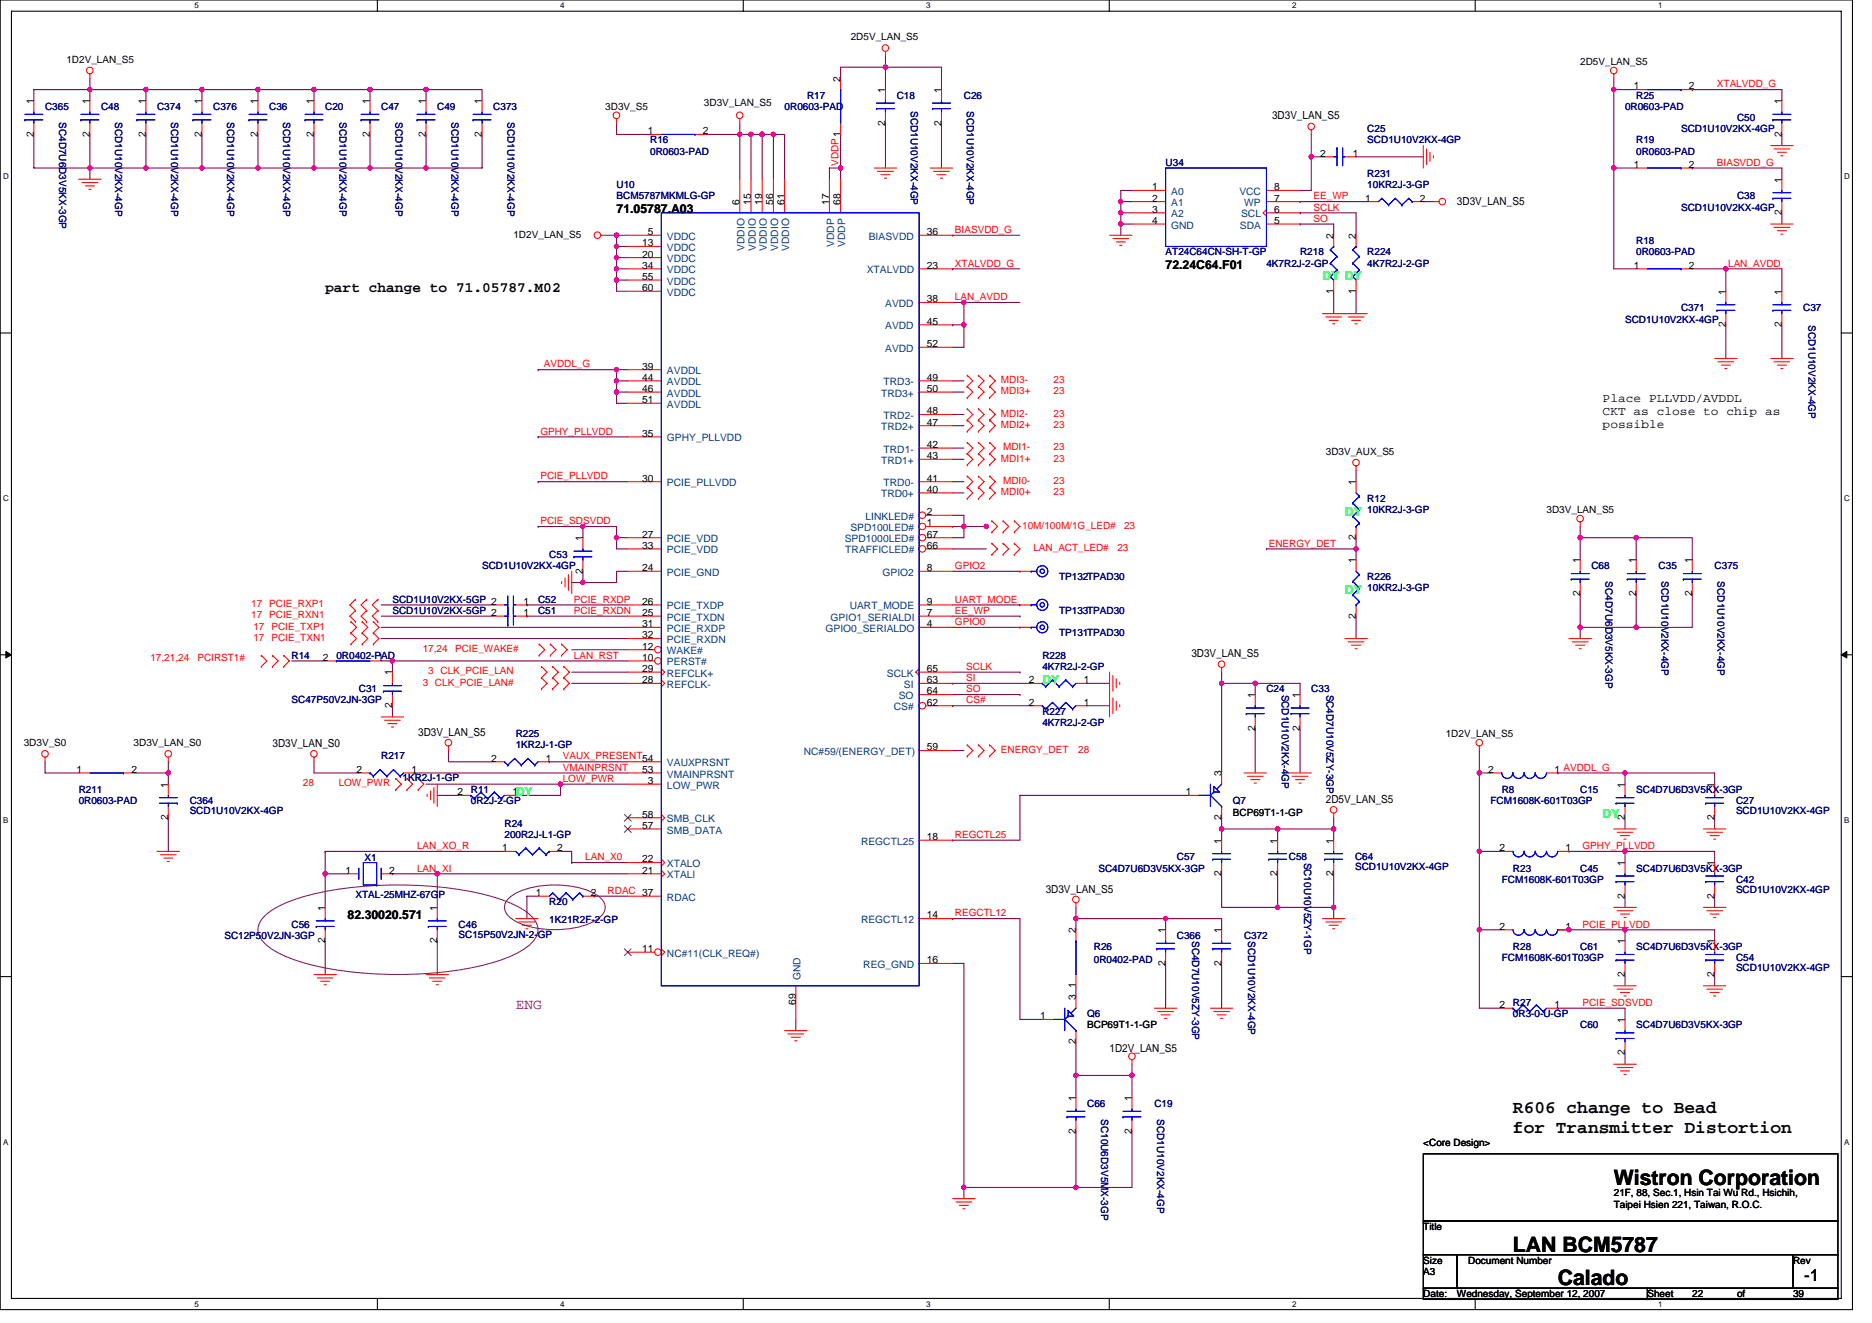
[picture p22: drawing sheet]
<svg xmlns="http://www.w3.org/2000/svg" width="297mm" height="210mm" viewBox="0 0 297 210" stroke-linecap="round" stroke-linejoin="round" font-family="sans-serif">
<defs><g id="words">
<g font-size="3.4">
<text x="256.1" y="188">Wistron Corporation</text>
<text x="240.1" y="198.7">LAN BCM5787</text>
<text x="247.2" y="204">Calado</text>
</g>
<g font-size="2.8">
<text x="240.1" y="176.6">R606 change to Bead</text>
<text x="240.1" y="179.8">for Transmitter Distortion</text>
</g>
<text font-size="2.6" x="286.3" y="203.3">-1</text>
<text font-size="2.3" x="51.6" y="46.4">part change to 71.05787.M02</text>
<text font-size="2.3" fill="#800080" x="81.8" y="160.1">ENG</text>
<g font-size="1.9">
<text x="97.8" y="33.8">71.05787.A03</text>
<text x="185" y="42.7">72.24C64.F01</text>
<text x="254.3" y="63.8">Place PLLVDD/AVDDL</text>
<text x="254.3" y="65.9">CKT as close to chip as</text>
<text x="254.3" y="68">possible</text>
<text x="55.2" y="145.8">82.30020.571</text>
</g>
<g font-size="1.9" fill="#00ff40">
<text x="209.8" y="44.5">DY DY</text>
<text x="213.4" y="81.8">DY</text>
<text x="213.4" y="94.3">DY</text>
<text x="165.4" y="108.5">DY</text>
<text x="81.8" y="126.3">DY</text>
<text x="254.3" y="129.8">DY</text>
</g>
<g font-size="1.8">
<text x="201.8" y="18.8">3D3V_LAN_S5</text>
<text x="231.2" y="32.5">3D3V_LAN_S5</text>
<text x="189" y="104.3">3D3V_LAN_S5</text>
<text x="43.2" y="118.6">3D3V_LAN_S0</text>
<text x="66.4" y="116.8">3D3V_LAN_S5</text>
<text x="210.4" y="127.4">2D5V_LAN_S5</text>
<text x="165.9" y="141.7">3D3V_LAN_S5</text>
<text x="176.1" y="166.9">1D2V_LAN_S5</text>
</g>
<g font-size="1.6">
<text x="10.5" y="9.9">1D2V_LAN_S5</text>
<text x="135" y="6.4">2D5V_LAN_S5</text>
<text x="250.7" y="10.3">2D5V_LAN_S5</text>
<text x="5.4" y="16.5" transform="rotate(-90 5.4 16.5)">1</text>
<text x="14.2" y="16.5" transform="rotate(-90 14.2 16.5)">1</text>
<text x="23.1" y="16.5" transform="rotate(-90 23.1 16.5)">1</text>
<text x="32" y="16.5" transform="rotate(-90 32 16.5)">1</text>
<text x="40.9" y="16.5" transform="rotate(-90 40.9 16.5)">1</text>
<text x="49.8" y="16.5" transform="rotate(-90 49.8 16.5)">1</text>
<text x="58.7" y="16.5" transform="rotate(-90 58.7 16.5)">1</text>
<text x="67.6" y="16.5" transform="rotate(-90 67.6 16.5)">1</text>
<text x="76.5" y="16.5" transform="rotate(-90 76.5 16.5)">1</text>
<text x="96.1" y="17.4">3D3V_S5</text>
<text x="111.7" y="16.9">3D3V_LAN_S5</text>
<text x="133.4" y="13" transform="rotate(-90 133.4 13)">2</text>
<text x="140.5" y="14.8" transform="rotate(-90 140.5 14.8)">1</text>
<text x="149.4" y="14.8" transform="rotate(-90 149.4 14.8)">1</text>
<text x="259.3" y="14.2">1</text>
<text x="268" y="14.2">2</text>
<text x="282.7" y="16.5" transform="rotate(-90 282.7 16.5)">1</text>
<text x="5.4" y="21.7" transform="rotate(-90 5.4 21.7)">2</text>
<text x="14.2" y="21.7" transform="rotate(-90 14.2 21.7)">2</text>
<text x="23.1" y="21.7" transform="rotate(-90 23.1 21.7)">2</text>
<text x="32" y="21.7" transform="rotate(-90 32 21.7)">2</text>
<text x="40.9" y="21.7" transform="rotate(-90 40.9 21.7)">2</text>
<text x="49.8" y="21.7" transform="rotate(-90 49.8 21.7)">2</text>
<text x="58.7" y="21.7" transform="rotate(-90 58.7 21.7)">2</text>
<text x="67.6" y="21.7" transform="rotate(-90 67.6 21.7)">2</text>
<text x="76.5" y="21.7" transform="rotate(-90 76.5 21.7)">2</text>
<text x="102.8" y="21.3">1</text>
<text x="111.5" y="21.3">2</text>
<text x="140.5" y="19.9" transform="rotate(-90 140.5 19.9)">2</text>
<text x="149.4" y="19.9" transform="rotate(-90 149.4 19.9)">2</text>
<text x="282.7" y="21.7" transform="rotate(-90 282.7 21.7)">2</text>
<text x="209.5" y="24.9">2</text>
<text x="214.6" y="24.9">1</text>
<text x="259.3" y="26.6">1</text>
<text x="268" y="26.6">2</text>
<text x="282.7" y="29" transform="rotate(-90 282.7 29)">1</text>
<text x="117.4" y="32.5" transform="rotate(-90 117.4 32.5)">6</text>
<text x="119.1" y="32.5" transform="rotate(-90 119.1 32.5)">15</text>
<text x="120.9" y="32.5" transform="rotate(-90 120.9 32.5)">19</text>
<text x="122.7" y="32.5" transform="rotate(-90 122.7 32.5)">56</text>
<text x="124.5" y="32.5" transform="rotate(-90 124.5 32.5)">61</text>
<text x="131.6" y="32.5" transform="rotate(-90 131.6 32.5)">17</text>
<text x="133.4" y="32.5" transform="rotate(-90 133.4 32.5)">68</text>
<text x="182.8" y="30.2">1</text>
<text x="182.8" y="32">2</text>
<text x="182.8" y="33.8">3</text>
<text x="182.8" y="35.5">4</text>
<text x="202.2" y="33.8">6</text>
<text x="202.2" y="32">7</text>
<text x="202.2" y="30.2">8</text>
<text x="202.2" y="35.5">5</text>
<text x="216.6" y="32">1</text>
<text x="225.3" y="32">2</text>
<text x="282.7" y="34.2" transform="rotate(-90 282.7 34.2)">2</text>
<text x="81.5" y="37.7">1D2V_LAN_S5</text>
<text x="101.9" y="39.1">13</text>
<text x="101.9" y="40.9">20</text>
<text x="102.8" y="37.3">5</text>
<text x="147.1" y="37.3">36</text>
<text x="211.6" y="37.9" transform="rotate(-90 211.6 37.9)">2</text>
<text x="215.2" y="37.9" transform="rotate(-90 215.2 37.9)">2</text>
<text x="101.9" y="42.7">34</text>
<text x="101.9" y="44.4">55</text>
<text x="101.9" y="46.2">60</text>
<text x="147.1" y="48">38</text>
<text x="147.1" y="42.7">23</text>
<text x="211.6" y="46.6" transform="rotate(-90 211.6 46.6)">1</text>
<text x="215.2" y="46.6" transform="rotate(-90 215.2 46.6)">1</text>
<text x="259.3" y="42.7">1</text>
<text x="268" y="42.7">2</text>
<text x="273.8" y="46.8" transform="rotate(-90 273.8 46.8)">1</text>
<text x="282.7" y="46.8" transform="rotate(-90 282.7 46.8)">1</text>
<text x="147.1" y="51.5">45</text>
<text x="273.8" y="51.9" transform="rotate(-90 273.8 51.9)">2</text>
<text x="282.7" y="51.9" transform="rotate(-90 282.7 51.9)">2</text>
<text x="101.9" y="58.7">39</text>
<text x="147.1" y="55.1">52</text>
<text x="101.9" y="60.4">44</text>
<text x="101.9" y="62.2">46</text>
<text x="101.9" y="64">51</text>
<text x="147.1" y="60.4">49</text>
<text x="147.1" y="65.8">48</text>
<text x="147.1" y="62.2">50</text>
<text x="101.9" y="69.3">35</text>
<text x="147.1" y="71.1">42</text>
<text x="147.1" y="67.5">47</text>
<text x="101.9" y="76.4">30</text>
<text x="147.1" y="76.4">41</text>
<text x="147.1" y="72.9">43</text>
<text x="210.4" y="72.2">3D3V_AUX_S5</text>
<text x="215.2" y="77" transform="rotate(-90 215.2 77)">1</text>
<text x="147.1" y="81.8">2</text>
<text x="147.1" y="83.5">1</text>
<text x="147.1" y="78.2">40</text>
<text x="245.4" y="81.4">3D3V_LAN_S5</text>
<text x="92.5" y="85.9" transform="rotate(-90 92.5 85.9)">1</text>
<text x="101.9" y="85.3">27</text>
<text x="101.9" y="87.1">33</text>
<text x="147.1" y="85.3">67</text>
<text x="147.1" y="87.1">66</text>
<text x="215.2" y="89.4" transform="rotate(-90 215.2 89.4)">1</text>
<text x="215.2" y="85.7" transform="rotate(-90 215.2 85.7)">2</text>
<text x="250.7" y="89.4" transform="rotate(-90 250.7 89.4)">1</text>
<text x="259.6" y="89.4" transform="rotate(-90 259.6 89.4)">1</text>
<text x="268.5" y="89.4" transform="rotate(-90 268.5 89.4)">1</text>
<text x="83.1" y="96">1</text>
<text x="92.5" y="91.1" transform="rotate(-90 92.5 91.1)">2</text>
<text x="101.9" y="90.7">24</text>
<text x="101.9" y="96">26</text>
<text x="147.1" y="96">9</text>
<text x="147.1" y="90.7">8</text>
<text x="250.7" y="94.6" transform="rotate(-90 250.7 94.6)">2</text>
<text x="259.6" y="94.6" transform="rotate(-90 259.6 94.6)">2</text>
<text x="268.5" y="94.6" transform="rotate(-90 268.5 94.6)">2</text>
<text x="83.1" y="97.8">1</text>
<text x="101.9" y="97.8">25</text>
<text x="101.9" y="99.5">31</text>
<text x="101.9" y="101.3">32</text>
<text x="147.1" y="97.8">7</text>
<text x="147.1" y="99.5">4</text>
<text x="215.2" y="98.2" transform="rotate(-90 215.2 98.2)">2</text>
<text x="51.2" y="104.9">2</text>
<text x="60" y="104.9">1</text>
<text x="62.2" y="107.2" transform="rotate(-90 62.2 107.2)">1</text>
<text x="101.9" y="103.1">12</text>
<text x="101.9" y="104.9">10</text>
<text x="101.9" y="106.7">29</text>
<text x="147.1" y="106.7">65</text>
<text x="62.2" y="112.4" transform="rotate(-90 62.2 112.4)">2</text>
<text x="101.9" y="108.4">28</text>
<text x="147.1" y="110.2">64</text>
<text x="147.1" y="112">62</text>
<text x="147.1" y="108.4">63</text>
<text x="163.3" y="108.4">2</text>
<text x="163.3" y="112">2</text>
<text x="172" y="108.4">1</text>
<text x="172" y="112">1</text>
<text x="199.2" y="110.8" transform="rotate(-90 199.2 110.8)">1</text>
<text x="206.3" y="110.8" transform="rotate(-90 206.3 110.8)">1</text>
<text x="3.8" y="118.4">3D3V_S0</text>
<text x="21.2" y="118.4">3D3V_LAN_S0</text>
<text x="147.1" y="119.1">59</text>
<text x="199.2" y="116" transform="rotate(-90 199.2 116)">2</text>
<text x="206.3" y="116" transform="rotate(-90 206.3 116)">2</text>
<text x="229.4" y="117">1D2V_LAN_S5</text>
<text x="12.1" y="122.7">1</text>
<text x="20.8" y="122.7">2</text>
<text x="26.7" y="125" transform="rotate(-90 26.7 125)">1</text>
<text x="56.6" y="122.7">2</text>
<text x="65.3" y="122.7">1</text>
<text x="77.9" y="120.9">2</text>
<text x="86.6" y="120.9">1</text>
<text x="101.9" y="122.7">53</text>
<text x="102.8" y="124.4">3</text>
<text x="193.8" y="123.2" transform="rotate(-90 193.8 123.2)">3</text>
<text x="236.2" y="122.7">2</text>
<text x="246.7" y="122.7">1 AVDDL_G</text>
<text x="257.8" y="125" transform="rotate(-90 257.8 125)">1</text>
<text x="272.1" y="125" transform="rotate(-90 272.1 125)">1</text>
<text x="26.7" y="130.2" transform="rotate(-90 26.7 130.2)">2</text>
<text x="72.6" y="126.2">2</text>
<text x="81.3" y="126.2">1</text>
<text x="101.9" y="129.8">58</text>
<text x="101.9" y="131.6">57</text>
<text x="188.1" y="126.2">1</text>
<text x="193.8" y="130.2" transform="rotate(-90 193.8 130.2)">2</text>
<text x="195.6" y="129.4">BCP69T1-1-GP</text>
<text x="257.8" y="130.2" transform="rotate(-90 257.8 130.2)">2</text>
<text x="272.1" y="130.2" transform="rotate(-90 272.1 130.2)">2</text>
<text x="79.7" y="135.1">1</text>
<text x="88.4" y="135.1">2</text>
<text x="101.9" y="136.9">22</text>
<text x="147.1" y="133.3">18</text>
<text x="193.8" y="133.9" transform="rotate(-90 193.8 133.9)">1</text>
<text x="202.7" y="133.9" transform="rotate(-90 202.7 133.9)">1</text>
<text x="211.6" y="133.9" transform="rotate(-90 211.6 133.9)">1</text>
<text x="237.9" y="135.1">2</text>
<text x="248.4" y="135.1">1</text>
<text x="257.8" y="137.4" transform="rotate(-90 257.8 137.4)">1</text>
<text x="272.1" y="137.4" transform="rotate(-90 272.1 137.4)">1</text>
<text x="54.8" y="138.7">1</text>
<text x="61.7" y="138.7">2</text>
<text x="85" y="142.2">1</text>
<text x="93.7" y="142.2">2</text>
<text x="101.9" y="138.7">21</text>
<text x="193.8" y="139.1" transform="rotate(-90 193.8 139.1)">2</text>
<text x="202.7" y="139.1" transform="rotate(-90 202.7 139.1)">2</text>
<text x="211.6" y="139.1" transform="rotate(-90 211.6 139.1)">2</text>
<text x="257.8" y="142.6" transform="rotate(-90 257.8 142.6)">2</text>
<text x="272.1" y="142.6" transform="rotate(-90 272.1 142.6)">2</text>
<text x="51.6" y="149.7" transform="rotate(-90 51.6 149.7)">2</text>
<text x="51.6" y="144.5" transform="rotate(-90 51.6 144.5)">1</text>
<text x="69.4" y="149.7" transform="rotate(-90 69.4 149.7)">2</text>
<text x="69.4" y="144.5" transform="rotate(-90 69.4 144.5)">1</text>
<text x="147.1" y="145.8">14</text>
<text x="170.7" y="148.1" transform="rotate(-90 170.7 148.1)">2</text>
<text x="184.9" y="148.1" transform="rotate(-90 184.9 148.1)">1</text>
<text x="193.8" y="148.1" transform="rotate(-90 193.8 148.1)">1</text>
<text x="237.9" y="147.6">2</text>
<text x="248.4" y="147.6">1</text>
<text x="257.8" y="149.9" transform="rotate(-90 257.8 149.9)">1</text>
<text x="272.1" y="149.9" transform="rotate(-90 272.1 149.9)">1</text>
<text x="101.9" y="151.1">11</text>
<text x="147.1" y="152.9">16</text>
<text x="184.9" y="153.3" transform="rotate(-90 184.9 153.3)">2</text>
<text x="193.8" y="153.3" transform="rotate(-90 193.8 153.3)">2</text>
<text x="257.8" y="155.1" transform="rotate(-90 257.8 155.1)">2</text>
<text x="272.1" y="155.1" transform="rotate(-90 272.1 155.1)">2</text>
<text x="126.3" y="159.5" transform="rotate(-90 126.3 159.5)">69</text>
<text x="165" y="161.8">1</text>
<text x="170.7" y="158.8" transform="rotate(-90 170.7 158.8)">3</text>
<text x="170.7" y="156.8" transform="rotate(-90 170.7 156.8)">1</text>
<text x="237.9" y="160">2</text>
<text x="246.7" y="160">1</text>
<text x="170.7" y="165.7" transform="rotate(-90 170.7 165.7)">2</text>
<text x="172.5" y="163.2">BCP69T1-1-GP</text>
<text x="257.8" y="167.5" transform="rotate(-90 257.8 167.5)">2</text>
<text x="257.8" y="162.3" transform="rotate(-90 257.8 162.3)">1</text>
<text x="170.7" y="180" transform="rotate(-90 170.7 180)">2</text>
<text x="170.7" y="174.8" transform="rotate(-90 170.7 174.8)">1</text>
<text x="179.6" y="180" transform="rotate(-90 179.6 180)">2</text>
<text x="179.6" y="174.8" transform="rotate(-90 179.6 174.8)">1</text>
<text x="225.8" y="181.9">&lt;Core Design&gt;</text>
<text x="256.1" y="189.9">21F, 88, Sec.1, Hsin Tai Wu Rd., Hsichih,</text>
<text x="256.1" y="191.7">Taipei Hsien 221, Taiwan, R.O.C.</text>
<text x="225.8" y="195.2">Title</text>
<text x="225.8" y="202.3">A3</text>
<text x="225.8" y="200.6">Size</text>
<text x="233" y="200.6">Document Number</text>
<text x="284.5" y="200.6">Rev</text>
<text x="225.8" y="205.9">Date:</text>
<text x="231.2" y="205.9">Wednesday, September 12, 2007</text>
<text x="261.4" y="205.9">Sheet</text>
<text x="268.5" y="205.9">22</text>
<text x="275.6" y="205.9">of</text>
<text x="284.5" y="205.9">39</text>
</g>
<g font-size="1.6" fill="#000080">
<text x="7.2" y="17.4">C365</text>
<text x="16" y="17.4">C48</text>
<text x="24.9" y="17.4">C374</text>
<text x="33.8" y="17.4">C376</text>
<text x="42.7" y="17.4">C36</text>
<text x="51.6" y="17.4">C20</text>
<text x="60.5" y="17.4">C47</text>
<text x="69.4" y="17.4">C49</text>
<text x="78.3" y="17.4">C373</text>
<text x="124.5" y="17.4">0R0603-PAD</text>
<text x="128.1" y="15.6">R17</text>
<text x="142.3" y="15.6">C18</text>
<text x="144.5" y="17.6" transform="rotate(90 144.5 17.6)">SCD1U10V2KX-4GP</text>
<text x="152.9" y="15.6">C26</text>
<text x="153.4" y="17.6" transform="rotate(90 153.4 17.6)">SCD1U10V2KX-4GP</text>
<text x="257.8" y="17.4">0R0603-PAD</text>
<text x="259.6" y="15.6">R25</text>
<text x="9.4" y="19.4" transform="rotate(90 9.4 19.4)">SC4D7U6D3V5KX-3GP</text>
<text x="18.3" y="19.4" transform="rotate(90 18.3 19.4)">SCD1U10V2KX-4GP</text>
<text x="27.2" y="19.4" transform="rotate(90 27.2 19.4)">SCD1U10V2KX-4GP</text>
<text x="36.1" y="19.4" transform="rotate(90 36.1 19.4)">SCD1U10V2KX-4GP</text>
<text x="45" y="19.4" transform="rotate(90 45 19.4)">SCD1U10V2KX-4GP</text>
<text x="53.8" y="19.4" transform="rotate(90 53.8 19.4)">SCD1U10V2KX-4GP</text>
<text x="62.7" y="19.4" transform="rotate(90 62.7 19.4)">SCD1U10V2KX-4GP</text>
<text x="71.6" y="19.4" transform="rotate(90 71.6 19.4)">SCD1U10V2KX-4GP</text>
<text x="80.5" y="19.4" transform="rotate(90 80.5 19.4)">SCD1U10V2KX-4GP</text>
<text x="103.2" y="22.8">R16</text>
<text x="217" y="21">C25</text>
<text x="217" y="22.8">SCD1U10V2KX-4GP</text>
<text x="259.6" y="22.8">R19</text>
<text x="266.7" y="21">SCD1U10V2KX-4GP</text>
<text x="275.6" y="19.2">C50</text>
<text x="97.8" y="29.9">U10</text>
<text x="103.2" y="24.5">0R0603-PAD</text>
<text x="185" y="26.3">U34</text>
<text x="217" y="28.1">R231</text>
<text x="217" y="29.9">10KR2J-3-GP</text>
<text x="259.6" y="24.5">0R0603-PAD</text>
<text x="97.8" y="31.6">BCM5787MKMLG-GP</text>
<text x="266.7" y="33.4">SCD1U10V2KX-4GP</text>
<text x="275.6" y="31.6">C38</text>
<text x="185" y="40.5">AT24C64CN-SH-T-GP</text>
<text x="206.3" y="40.5">R218</text>
<text x="217" y="40.5">R224</text>
<text x="259.6" y="38.8">R18</text>
<text x="259.6" y="40.5">0R0603-PAD</text>
<text x="201" y="42.3">4K7R2J-2-GP</text>
<text x="217" y="42.3">4K7R2J-2-GP</text>
<text x="257.8" y="51.2">SCD1U10V2KX-4GP</text>
<text x="266.7" y="49.4">C371</text>
<text x="286.1" y="49.4">C37</text>
<text x="287" y="51.6" transform="rotate(90 287 51.6)">SCD1U10V2KX-4GP</text>
<text x="217" y="79.7">R12</text>
<text x="217" y="81.4">10KR2J-3-GP</text>
<text x="87.2" y="88.5">C53</text>
<text x="62.3" y="95.7">SCD1U10V2KX-5GP 2</text>
<text x="76.5" y="90.3">SCD1U10V2KX-4GP</text>
<text x="85.4" y="95.7">C52</text>
<text x="168.1" y="92.1">TP132TPAD30</text>
<text x="217" y="92.1">R226</text>
<text x="217" y="93.9">10KR2J-3-GP</text>
<text x="252.5" y="90.3">C68</text>
<text x="254.8" y="92.3" transform="rotate(90 254.8 92.3)">SC4D7U6D3V5KX-3GP</text>
<text x="263.2" y="90.3">C35</text>
<text x="263.6" y="92.3" transform="rotate(90 263.6 92.3)">SCD1U10V2KX-4GP</text>
<text x="272.1" y="90.3">C375</text>
<text x="272.5" y="92.3" transform="rotate(90 272.5 92.3)">SCD1U10V2KX-4GP</text>
<text x="62.3" y="97.4">SCD1U10V2KX-5GP 2</text>
<text x="85.4" y="97.4">C51</text>
<text x="168.1" y="97.4">TP133TPAD30</text>
<text x="168.1" y="101">TP131TPAD30</text>
<text x="46.3" y="104.5">R14</text>
<text x="53.4" y="104.5">0R0402-PAD</text>
<text x="165.4" y="104.5">R228</text>
<text x="165.4" y="106.3">4K7R2J-2-GP</text>
<text x="46.3" y="111.7">SC47P50V2JN-3GP</text>
<text x="56.9" y="109.9">C31</text>
<text x="165.4" y="113.4">R227</text>
<text x="201" y="109.9">C24</text>
<text x="203.4" y="110.2" transform="rotate(90 203.4 110.2)">SCD1U10V2KX-4GP</text>
<text x="208.1" y="109.9">C33</text>
<text x="210.5" y="110.2" transform="rotate(90 210.5 110.2)">SC4D7U10V5ZY-3GP</text>
<text x="81.8" y="117">R225</text>
<text x="81.8" y="118.8">1KR2J-1-GP</text>
<text x="165.4" y="115.2">4K7R2J-2-GP</text>
<text x="12.5" y="125.9">R211</text>
<text x="60.5" y="120.5">R217</text>
<text x="63.9" y="123.9">1KR2J-1-GP</text>
<text x="74.7" y="125.9">R11</text>
<text x="238.3" y="125.9">R8</text>
<text x="250.7" y="125.9">C15</text>
<text x="259.6" y="125.9">SC4D7U6D3V5KX-3GP</text>
<text x="12.5" y="127.7">0R0603-PAD</text>
<text x="30.1" y="127.7">C364</text>
<text x="30.1" y="129.3">SCD1U10V2KX-4GP</text>
<text x="74.7" y="127.7">0R2J-2-GP</text>
<text x="80" y="131.2">R24</text>
<text x="195.6" y="127.7">Q7</text>
<text x="236.5" y="127.7">FCM1608K-601T03GP</text>
<text x="275.5" y="127.7">C27</text>
<text x="275.5" y="129.3">SCD1U10V2KX-4GP</text>
<text x="57.8" y="136.7">X1</text>
<text x="80" y="133">200R2J-L1-GP</text>
<text x="186.7" y="136.5">C57</text>
<text x="204.5" y="136.5">C58</text>
<text x="206.9" y="136.9" transform="rotate(90 206.9 136.9)">SC10U10V5ZY-1GP</text>
<text x="215" y="136.5">C64</text>
<text x="56.4" y="142.6">XTAL-25MHZ-67GP</text>
<text x="87.2" y="143.7">R20</text>
<text x="174.3" y="138.3">SC4D7U6D3V5KX-3GP</text>
<text x="215" y="138.2">SCD1U10V2KX-4GP</text>
<text x="238.3" y="140.1">FCM1608K-601T03GP</text>
<text x="240.1" y="138.3">R23</text>
<text x="250.7" y="138.3">C45</text>
<text x="259.6" y="138.3">SC4D7U6D3V5KX-3GP</text>
<text x="275.5" y="140.1">C42</text>
<text x="275.5" y="141.7">SCD1U10V2KX-4GP</text>
<text x="35.6" y="149">SC12P50V2JN-3GP</text>
<text x="46.3" y="147.2">C56</text>
<text x="72.8" y="147.2">C46</text>
<text x="72.8" y="148.8">SC15P50V2JN-2-GP</text>
<text x="87.2" y="146.5">1K21R2F-2-GP</text>
<text x="186.7" y="149">C366</text>
<text x="189.2" y="149.4" transform="rotate(90 189.2 149.4)">SC4D7U10V5ZY-3GP</text>
<text x="197.4" y="149">C372</text>
<text x="198.1" y="149.4" transform="rotate(90 198.1 149.4)">SCD1U10V2KX-4GP</text>
<text x="173.6" y="150.8">R26</text>
<text x="173.6" y="152.9">0R0402-PAD</text>
<text x="238.3" y="152.5">FCM1608K-601T03GP</text>
<text x="240.1" y="150.8">R28</text>
<text x="250.7" y="150.8">C61</text>
<text x="259.6" y="150.8">SC4D7U6D3V5KX-3GP</text>
<text x="275.5" y="152.5">C54</text>
<text x="275.5" y="154.2">SCD1U10V2KX-4GP</text>
<text x="172.5" y="161.4">Q6</text>
<text x="240.1" y="159.7">R27</text>
<text x="240.1" y="161.4">0R3-0-U-GP</text>
<text x="250.7" y="163.2">C60</text>
<text x="259.6" y="163.2">SC4D7U6D3V5KX-3GP</text>
<text x="172.5" y="175.7">C66</text>
<text x="174.7" y="177.6" transform="rotate(90 174.7 177.6)">SC10U6D3V5MX-3GP</text>
<text x="183.2" y="175.7">C19</text>
<text x="183.6" y="177.6" transform="rotate(90 183.6 177.6)">SCD1U10V2KX-4GP</text>
</g>
<g font-size="1.6" fill="#f00">
<text x="272.4" y="13.9">XTALVDD_G</text>
<text x="133" y="26.3" transform="rotate(-90 133 26.3)">VDDP1</text>
<text x="272.4" y="26.3">BIASVDD_G</text>
<text x="208.4" y="35.2">SO</text>
<text x="208.4" y="31.6">EE_WP</text>
<text x="208.4" y="33.4">SCLK</text>
<text x="151.5" y="37">BIASVDD_G</text>
<text x="151.5" y="42.3">XTALVDD_G</text>
<text x="151.5" y="47.6">LAN_AVDD</text>
<text x="274.2" y="42.3">LAN_AVDD</text>
<text x="86.3" y="58.3">AVDDL_G</text>
<text x="158.8" y="60.8">MDI3-</text>
<text x="158.8" y="62.6">MDI3+</text>
<text x="167.2" y="60.8">23</text>
<text x="167.2" y="62.6">23</text>
<text x="85.7" y="69">GPHY_PLLVDD</text>
<text x="158.8" y="66.1">MDI2-</text>
<text x="158.8" y="67.9">MDI2+</text>
<text x="159.2" y="71.5">MDI1-</text>
<text x="167.2" y="71.5">23</text>
<text x="167.2" y="66.1">23</text>
<text x="167.2" y="67.9">23</text>
<text x="85.7" y="76.1">PCIE_PLLVDD</text>
<text x="158.8" y="73.3">MDI1+</text>
<text x="159.2" y="76.8">MDI0-</text>
<text x="167.2" y="76.8">23</text>
<text x="167.2" y="73.3">23</text>
<text x="85.7" y="83.2">PCIE_SDSVDD</text>
<text x="158.8" y="78.6">MDI0+</text>
<text x="162.2" y="83.9">10M/100M/1G_LED#</text>
<text x="167.2" y="78.6">23</text>
<text x="178.4" y="83.9">23</text>
<text x="164" y="87.5">LAN_ACT_LED#</text>
<text x="177.3" y="87.5">23</text>
<text x="201.3" y="86.8">ENERGY_DET</text>
<text x="91.1" y="95.7">PCIE_RXDP</text>
<text x="151.5" y="95.7">UART_MODE</text>
<text x="151.5" y="90.3">GPIO2</text>
<text x="39.9" y="98.1">17 PCIE_RXN1</text>
<text x="39.9" y="96.4">17 PCIE_RXP1</text>
<text x="40.2" y="101.7">17 PCIE_TXN1</text>
<text x="40.2" y="99.9">17 PCIE_TXP1</text>
<text x="91.1" y="97.4">PCIE_RXDN</text>
<text x="151.5" y="97.4">EE_WP</text>
<text x="151.5" y="99.2">GPIO0</text>
<text x="23.9" y="104.9">17,21,24</text>
<text x="31.3" y="104.9">PCIRST1#</text>
<text x="67.1" y="103.5">17,24</text>
<text x="68" y="107">3 CLK_PCIE_LAN</text>
<text x="72.2" y="103.5">PCIE_WAKE#</text>
<text x="91.1" y="104.5">LAN_RST</text>
<text x="153.3" y="106.3">SCLK</text>
<text x="67.1" y="108.8">3 CLK_PCIE_LAN#</text>
<text x="153.3" y="108.1">SI</text>
<text x="153.3" y="109.9">SO</text>
<text x="153.3" y="111.7">CS#</text>
<text x="158.8" y="119.5">ENERGY_DET</text>
<text x="171.1" y="119.5">28</text>
<text x="48" y="124.8">28</text>
<text x="53.7" y="124.8">LOW_PWR</text>
<text x="89.3" y="124.1">LOW_PWR</text>
<text x="89.3" y="122.3">VMAINPRSNT</text>
<text x="89.3" y="120.5">VAUX_PRESENT54</text>
<text x="66.2" y="134.8">LAN_XO_R</text>
<text x="92.9" y="136.5">LAN_X0</text>
<text x="151.5" y="133">REGCTL25</text>
<text x="251.1" y="134.8">GPHY_PLLVDD</text>
<text x="66.2" y="138.3">LAN_XI</text>
<text x="96.4" y="141.9">RDAC 37</text>
<text x="151.5" y="145.4">REGCTL12</text>
<text x="251.1" y="147.2">PCIE_PLLVDD</text>
<text x="251.1" y="159.7">PCIE_SDSVDD</text>
</g>
<g font-size="1.6" fill="#004080">
<text x="185.8" y="30.9">A0</text>
<text x="185.8" y="32.7">A1</text>
<text x="185.8" y="34.5">A2</text>
<text x="196.7" y="30.9">VCC</text>
<text x="196.9" y="34.5">SCL</text>
<text x="197.4" y="32.7">WP</text>
<text x="105.8" y="38.1">VDDC</text>
<text x="105.8" y="39.8">VDDC</text>
<text x="105.8" y="41.6">VDDC</text>
<text x="118.1" y="39.8" transform="rotate(-90 118.1 39.8)">VDDIO</text>
<text x="119.9" y="39.8" transform="rotate(-90 119.9 39.8)">VDDIO</text>
<text x="121.7" y="39.8" transform="rotate(-90 121.7 39.8)">VDDIO</text>
<text x="123.5" y="39.8" transform="rotate(-90 123.5 39.8)">VDDIO</text>
<text x="125.2" y="39.8" transform="rotate(-90 125.2 39.8)">VDDIO</text>
<text x="132.4" y="39.2" transform="rotate(-90 132.4 39.2)">VDDP</text>
<text x="134.1" y="39.2" transform="rotate(-90 134.1 39.2)">VDDP</text>
<text x="137.9" y="38.1">BIASVDD</text>
<text x="185.8" y="36.3">GND</text>
<text x="196.7" y="36.3">SDA</text>
<text x="105.8" y="43.4">VDDC</text>
<text x="105.8" y="45.2">VDDC</text>
<text x="105.8" y="46.9">VDDC</text>
<text x="137.5" y="43.4">XTALVDD</text>
<text x="140.5" y="48.7">AVDD</text>
<text x="140.5" y="52.3">AVDD</text>
<text x="105.8" y="59.4">AVDDL</text>
<text x="140.5" y="55.8">AVDD</text>
<text x="105.8" y="61.2">AVDDL</text>
<text x="105.8" y="62.9">AVDDL</text>
<text x="105.8" y="64.7">AVDDL</text>
<text x="139.8" y="62.9">TRD3+</text>
<text x="140.2" y="61.2">TRD3-</text>
<text x="105.8" y="70.1">GPHY_PLLVDD</text>
<text x="139.8" y="68.3">TRD2+</text>
<text x="140.2" y="71.8">TRD1-</text>
<text x="140.2" y="66.5">TRD2-</text>
<text x="105.8" y="77.2">PCIE_PLLVDD</text>
<text x="139.8" y="73.6">TRD1+</text>
<text x="140.2" y="77.2">TRD0-</text>
<text x="137.3" y="82.5">LINKLED#</text>
<text x="139.8" y="79">TRD0+</text>
<text x="105.8" y="86.1">PCIE_VDD</text>
<text x="105.8" y="87.8">PCIE_VDD</text>
<text x="134" y="86.1">SPD1000LED#</text>
<text x="134.1" y="87.8">TRAFFICLED#</text>
<text x="134.9" y="84.3">SPD100LED#</text>
<text x="105.8" y="91.4">PCIE_GND</text>
<text x="140" y="91.4">GPIO2</text>
<text x="105.8" y="96.7">PCIE_TXDP</text>
<text x="105.8" y="98.5">PCIE_TXDN</text>
<text x="105.8" y="100.3">PCIE_RXDP</text>
<text x="131" y="100.3">GPIO0_SERIALDO</text>
<text x="131.8" y="98.5">GPIO1_SERIALDI</text>
<text x="134.8" y="96.7">UART_MODE</text>
<text x="105.8" y="103.8">WAKE#</text>
<text x="105.8" y="102.1">PCIE_RXDN</text>
<text x="105.8" y="105.6">PERST#</text>
<text x="105.8" y="107.4">REFCLK+</text>
<text x="140.7" y="107.4">SCLK</text>
<text x="105.8" y="109.2">REFCLK-</text>
<text x="141.8" y="112.7">CS#</text>
<text x="142.6" y="111">SO</text>
<text x="143.4" y="109.2">SI</text>
<text x="127.5" y="119.8">NC#59/(ENERGY_DET)</text>
<text x="105.8" y="121.6">VAUXPRSNT</text>
<text x="105.8" y="123.4">VMAINPRSNT</text>
<text x="105.8" y="125.2">LOW_PWR</text>
<text x="105.8" y="130.5">SMB_CLK</text>
<text x="105.8" y="132.3">SMB_DATA</text>
<text x="105.8" y="137.6">XTALO</text>
<text x="136.6" y="134.1">REGCTL25</text>
<text x="105.8" y="139.4">XTALI</text>
<text x="105.8" y="143">RDAC</text>
<text x="136.6" y="146.5">REGCTL12</text>
<text x="105.8" y="151.8">NC#11(CLK_REQ#)</text>
<text x="127" y="155.6" transform="rotate(-90 127 155.6)">GND</text>
<text x="137" y="153.6">REG_GND</text>
</g>
<g font-size="1.3">
<text x="30.8" y="1.3">5</text>
<text x="88.9" y="1.3">4</text>
<text x="147" y="1.3">3</text>
<text x="205" y="1.3">2</text>
<text x="263.1" y="1.3">1</text>
<text x=".5" y="28.4">D</text>
<text x="292.6" y="28.4">D</text>
<text x=".5" y="79.5">C</text>
<text x="292.6" y="79.5">C</text>
<text x=".5" y="130.6">B</text>
<text x="292.6" y="130.6">B</text>
<text x=".5" y="181.7">A</text>
<text x="292.6" y="181.7">A</text>
<text x="30.8" y="207.4">5</text>
<text x="88.9" y="207.4">4</text>
<text x="147" y="207.4">3</text>
<text x="205" y="207.4">2</text>
<text x="263.1" y="207.4">1</text>
</g>
</g></defs>
<path d="M0 0h293.9v207.9h-293.9zM1.8 1.8h290.4v204.3h-290.4z" fill="none" stroke="#000" stroke-width=".17"/>
<g fill="#fff">
<path d="M30.8 .2h.7v1.4h-.7z"/>
<path d="M30.8 206.3h.7v1.4h-.7z"/>
</g>
<path d="M59.9 0v1.8M59.9 206.1v1.8" fill="none" stroke="#000" stroke-width=".17"/>
<g fill="#fff">
<path d="M88.9 .2h.7v1.4h-.7z"/>
<path d="M88.9 206.3h.7v1.4h-.7z"/>
</g>
<path d="M117.9 0v1.8M117.9 206.1v1.8" fill="none" stroke="#000" stroke-width=".17"/>
<g fill="#fff">
<path d="M147 .2h.7v1.4h-.7z"/>
<path d="M147 206.3h.7v1.4h-.7z"/>
</g>
<path d="M176 0v1.8M176 206.1v1.8" fill="none" stroke="#000" stroke-width=".17"/>
<g fill="#fff">
<path d="M205 .2h.7v1.4h-.7z"/>
<path d="M205 206.3h.7v1.4h-.7z"/>
</g>
<path d="M234.1 0v1.8M234.1 206.1v1.8" fill="none" stroke="#000" stroke-width=".17"/>
<g fill="#fff">
<path d="M263.1 .2h.7v1.4h-.7z"/>
<path d="M263.1 206.3h.7v1.4h-.7z"/>
<path d="M.5 27.3h.9v1.4h-.9z"/>
<path d="M292.6 27.3h.9v1.4h-.9z"/>
<path d="M.5 78.4h.9v1.4h-.9z"/>
<path d="M292.6 78.4h.9v1.4h-.9z"/>
</g>
<path d="M0 52.9h1.8M292.2 52.9h1.7" fill="none" stroke="#000" stroke-width=".17"/>
<g fill="#fff">
<path d="M.5 129.5h.8v1.4h-.8z"/>
<path d="M292.6 129.5h.9v1.4h-.9z"/>
</g>
<path d="M0 103.9h1.8M292.2 103.9h1.7" fill="none" stroke="#000" stroke-width=".17"/>
<path d="M.9 103.4l.9 .5-.9 .5zM292.2 103.9l.8-.5v1z" fill="#000" stroke="#000" stroke-width=".16"/>
<g fill="#fff">
<path d="M.5 180.5h.8v1.4h-.8z"/>
<path d="M292.6 180.5h.9v1.4h-.9z"/>
</g>
<path d="M0 155h1.8M292.2 155h1.7M225.8 199.1h5.4v5.4h-5.4zM225.8 183.1h65.8v10.7h-65.8zM225.8 193.8h65.8v5.3h-65.8zM231.2 199.1h53.3v5.4h-53.3zM284.5 199.1h7.1v5.4h-7.1zM225.8 204.5h35.6v1.7h-35.6zM261.4 204.5h30.2v1.7h-30.2z" fill="none" stroke="#000" stroke-width=".17"/>
<g fill="none" stroke="#800040" stroke-width=".17">
<path d="M14.3 14.2h-8.9v1.8M14.3 14.2h8.9v1.8M14.3 14.2h.1M14.3 14.2v1.8M14.3 12.4v1.8M23.2 14.2h.1M23.2 14.2h26.6M32 14.2v1.8M32 14.2h.1M40.9 14.2h.1M40.9 14.2v1.8M49.8 14.2h8.9v1.8"/>
<path d="M49.8 14.2h.1M49.8 14.2v1.8M58.7 14.2h.1M58.7 14.2h8.9M67.6 14.2v1.8M67.6 14.2h8.9v1.8M67.6 14.2h.1M97.8 19.6v1.7h5.4M117.4 19.6v1.7M140.5 10.7h-7.1v1.7M140.5 10.7h8.9v3.5M140.5 10.7v3.5"/>
<path d="M140.5 19.6v7.1M140.5 8.9v1.8M140.5 10.7h.1M149.4 19.6v7.1M256.1 14.2h.1M256.1 12.4v1.8M256.1 14.2h3.5M256.1 14.2v28.5h3.5M268.5 14.2h.1M268.5 14.2h14.2v1.8M5.4 21.3v5.4h8.9M14.3 26.7v1.7"/>
<path d="M14.3 21.3v5.4M14.3 26.7h.1M23.2 21.3v5.4M23.2 26.7h.1M32 21.3v5.4M32 26.7h.1M40.9 26.7h.1M40.9 21.3v5.4M49.8 21.3v5.4M49.8 26.7h.1M58.7 26.7h.1M58.7 21.3v5.4"/>
<path d="M67.6 26.7h.1M67.6 21.3v5.4M76.5 21.3v5.4h-62.2M96.1 37.3h1.7M97.8 39.1h.1M97.8 37.3v1.8h1.8M97.8 37.3h.1M97.8 39.1v1.8M97.8 37.3h1.8M112.1 21.3h5.3v7.1M117.4 21.3h.1M117.4 21.3h5.3"/>
<path d="M119.2 21.3h.1M119.2 21.3v7.1M120.9 21.3h.1M120.9 21.3v7.1M122.7 21.3h.1M122.7 21.3h1.8v7.1M122.7 21.3v7.1M131.6 26.7h.1M131.6 26.7v1.7M131.6 26.7h1.8M133.4 26.7v1.7M133.4 21.3v5.4"/>
<path d="M151.2 37.3h.1M151.2 37.3h10.6M177.8 35.6h1.8M177.8 32h1.8M177.8 33.8h.1M177.8 35.6h.1M177.8 32h.1M177.8 33.8h1.8M177.8 32v5.3M179.6 30.2h-1.8v1.8M206.3 35.6h.1M206.3 32h.1"/>
<path d="M206.3 35.6h5.3v1.7M206.3 33.8h.1M206.3 33.8h8.9v3.5M206.3 32h10.7M208.1 24.9v5.3h-1.8M208.1 21.3v3.6h1.7M208.1 24.9h.1M215.2 24.9h10.6M225.8 32h1.8M256.1 26.7h.1M256.1 26.7h3.5M268.5 26.7h.1"/>
<path d="M268.5 26.7h14.2v1.7M282.7 33.8v1.8M282.7 21.3v1.8M85.4 58.7h.1M85.4 58.7h12.4M97.8 58.7v1.8M97.8 44.4v1.8h1.8M97.8 40.9v1.8h1.8M97.8 40.9h.1M97.8 40.9h1.8M97.8 44.4h.1M97.8 42.7v1.7h1.8"/>
<path d="M97.8 42.7h.1M97.8 58.7h1.8M151.2 42.7h.1M151.2 51.6h.1M151.2 42.7h10.6M151.2 48h1.7M151.2 51.6h1.7M152.9 51.6v3.5h-1.7M152.9 48h8.9M152.9 48v3.6M152.9 48h.1M211.6 46.2v3.6"/>
<path d="M215.2 46.2v3.6M268.5 42.7h5.4M273.9 42.7h.1M273.9 42.7h8.8v3.5M273.9 42.7v3.5M273.9 51.6v5.3M282.7 51.6v5.3M85.4 76.5h.1M85.4 69.3h.1M85.4 76.5h14.2M85.4 69.3h14.2M97.8 60.5h1.8"/>
<path d="M97.8 60.5h.1M97.8 62.2h.1M97.8 62.2v1.8h1.8M97.8 60.5v1.7M97.8 62.2h1.8M151.2 71.1h1.7M151.2 76.5h1.7M151.2 78.2h1.7M151.2 72.9h1.7M151.2 60.5h1.7M151.2 65.8h1.7M151.2 67.6h1.7"/>
<path d="M151.2 62.2h1.7M215.2 74.7v1.8M60.5 97.8h17.8M60.5 96h17.8M60.5 99.6h39.1M83.6 97.8h.1M83.6 96h.1M83.6 96h16M83.6 97.8h16M85.4 83.6h.1M85.4 83.6h12.4v1.7h1.8M90.7 92.5h1.8"/>
<path d="M92.5 83.6h.1M92.5 90.7v1.8M92.5 92.5h.1M92.5 83.6v1.7M97.8 85.3h.1M97.8 85.3v1.8h1.8M99.6 90.7h-1.8v1.8h-5.3M151.2 81.8h1.7v1.8M151.2 87.1h5.3M151.2 83.6h.1M151.2 83.6h5.3M151.2 96h10.6"/>
<path d="M151.2 97.8h10.6M151.2 99.6h10.6M151.2 90.7h10.6M152.9 83.6v1.7h-1.7M152.9 83.6h.1M161.8 96h.1M161.8 97.8h.1M161.8 99.6h.1M161.8 90.7h.1M201 87.1h.1M201 87.1h14.2M215.2 87.1h.1"/>
<path d="M215.2 97.8v3.5M215.2 85.3v1.8M215.2 87.1v1.8M250.7 85.3h.1M250.7 99.6h.1M250.7 85.3v3.6M250.7 99.6v1.7M250.7 83.6v1.7M250.7 94.2v5.4M250.7 85.3h8.9M259.6 85.3h8.9v3.6M259.6 85.3h.1"/>
<path d="M259.6 99.6h.1M259.6 85.3v3.6M259.6 94.2v5.4M268.5 94.2v5.4h-17.8M46.3 104.9h5.3M60.5 101.3h39.1M60.5 104.9h1.8M62.3 104.9v1.8M62.3 104.9h.1M62.3 112v1.8M62.3 104.9h37.3M71.2 119.1v1.8h7.1"/>
<path d="M90.7 106.7h8.9M90.7 108.5h8.9M90.7 103.1h8.9M151.2 108.5h.1M151.2 112h.1M151.2 119.1h1.7M151.2 106.7h10.6M151.2 108.5h12.4M151.2 110.2h10.6M151.2 112h12.4M161.8 106.7h.1M161.8 110.2h.1"/>
<path d="M172.5 112h3.6M172.5 108.5h3.6M193.8 108.5h.1M193.8 108.5h5.4M193.8 106.7v1.8M193.8 108.5v14.2M199.2 108.5h7.1v1.7M199.2 115.6v7.1M199.2 108.5h.1M199.2 108.5v1.7M206.3 115.6v7.1M234.7 119.1v3.6"/>
<path d="M7.2 120.9v1.8h5.3M21.4 122.7h5.3M26.7 122.7h.1M26.7 129.8v5.3M26.7 120.9v1.8M26.7 122.7v1.8M49.8 120.9v1.8h7.1M51.6 135.1v3.6M51.6 135.1h.1M51.6 138.7h.1M51.6 138.7h3.6M51.6 135.1h28.4"/>
<path d="M51.6 138.7v5.3M62.3 138.7h.1M62.3 138.7h7.1M65.8 122.7h.1M65.8 122.7h33.8M67.6 124.5h21.3v1.7h-7.1M69.4 138.7v5.3M69.4 138.7h30.2M69.4 126.2h3.5M87.2 120.9h.1M87.2 120.9h12.4M88.9 124.5h.1"/>
<path d="M88.9 135.1h1.8v1.8M88.9 124.5h10.7M90.7 136.9h.1M90.7 136.9h8.9M151.2 133.3h.1M188.5 126.2h-26.7v7.1h-10.6M193.8 131.6v1.7M193.8 138.7v5.3h8.9M193.8 129.8h.1M193.8 131.6h8.9M193.8 129.8v1.8M202.7 138.7v5.3"/>
<path d="M202.7 131.6h.1M202.7 131.6v1.7M202.7 131.6h8.9M211.6 138.7v5.3M211.6 129.8v1.8M211.6 131.6v1.7M234.7 122.7h.1M234.7 135.1h.1M234.7 135.1h3.6M234.7 122.7v37.3h3.6M234.7 122.7h1.8M247.2 122.7h.1"/>
<path d="M247.2 122.7h10.6M249 135.1h.1M249 135.1h8.8M257.8 122.7h14.3v1.8M257.8 135.1h14.3v1.8M257.8 135.1v1.8M257.8 122.7v1.8M257.8 129.8v1.8M272.1 129.8v1.8M51.6 149.4v5.3M69.4 149.4v5.3M85.4 142.2h-1.8v3.6"/>
<path d="M94.3 142.2h.1M94.3 142.2h5.3M151.2 145.8h10.6v16h3.6M151.2 152.9h1.7v35.6M151.2 145.8h.1M170.7 144v1.8M170.7 145.8v1.8M170.7 145.8h.1M170.7 156.5v1.7M170.7 145.8h14.3M185 145.8h8.8v1.8M185 145.8h.1"/>
<path d="M185 152.9v7.1M185 145.8v1.8M193.8 152.9v7.1M202.7 144h.1M202.7 144h8.9M211.6 144v1.8M234.7 147.6h3.6M234.7 147.6h.1M247.2 147.6h24.9v1.8M247.2 147.6h.1M249 147.6h.1M257.8 147.6v1.8"/>
<path d="M257.8 147.6h.1M257.8 142.2v1.8M257.8 154.7v1.8M272.1 142.2v1.8M272.1 154.7v1.8M126.3 161.8v1.8M170.7 165.4v5.3M170.7 170.7v3.5M170.7 170.7h.1M170.7 179.6v8.9M170.7 170.7h8.9M179.6 168.9v1.8"/>
<path d="M179.6 179.6v8.9h-26.7M179.6 170.7v3.5M247.2 160h.1M247.2 160h10.6v1.8M257.8 167.1v1.8M152.9 188.5v1.7M152.9 188.5h.1M170.7 188.5h.1"/>
</g>
<g fill="#f0f" stroke="#f0f" stroke-width=".17">
<circle cx="88.9" cy="124.4" r=".35"/>
<circle cx="92.5" cy="83.6" r=".35"/>
<circle cx="152.9" cy="83.6" r=".35"/>
<circle cx="120.9" cy="21.3" r=".35"/>
<circle cx="215.2" cy="87.1" r=".35"/>
<circle cx="26.7" cy="122.7" r=".35"/>
<circle cx="97.8" cy="60.4" r=".35"/>
<circle cx="250.7" cy="85.3" r=".35"/>
<circle cx="256.1" cy="26.7" r=".35"/>
<circle cx="256.1" cy="14.2" r=".35"/>
<circle cx="273.8" cy="42.7" r=".35"/>
<circle cx="250.7" cy="99.6" r=".35"/>
<circle cx="170.7" cy="188.5" r=".35"/>
<circle cx="133.4" cy="26.7" r=".35"/>
<circle cx="122.7" cy="21.3" r=".35"/>
<circle cx="259.6" cy="85.3" r=".35"/>
<circle cx="259.6" cy="99.6" r=".35"/>
<circle cx="97.8" cy="62.2" r=".35"/>
<circle cx="152.9" cy="188.5" r=".35"/>
<circle cx="193.8" cy="108.4" r=".35"/>
<circle cx="199.2" cy="108.4" r=".35"/>
<circle cx="211.6" cy="144" r=".35"/>
<circle cx="202.7" cy="144" r=".35"/>
<circle cx="211.6" cy="131.6" r=".35"/>
<circle cx="202.7" cy="131.6" r=".35"/>
<circle cx="193.8" cy="131.6" r=".35"/>
<circle cx="92.5" cy="92.4" r=".35"/>
<circle cx="97.8" cy="85.3" r=".35"/>
<circle cx="97.8" cy="39.1" r=".35"/>
<circle cx="97.8" cy="40.9" r=".35"/>
<circle cx="97.8" cy="37.3" r=".35"/>
<circle cx="97.8" cy="44.4" r=".35"/>
<circle cx="97.8" cy="42.7" r=".35"/>
<circle cx="170.7" cy="145.8" r=".35"/>
<circle cx="179.6" cy="170.7" r=".35"/>
<circle cx="170.7" cy="170.7" r=".35"/>
<circle cx="184.9" cy="145.8" r=".35"/>
<circle cx="177.8" cy="33.8" r=".35"/>
<circle cx="156.5" cy="83.6" r=".35"/>
<circle cx="234.7" cy="122.7" r=".35"/>
<circle cx="248.9" cy="147.6" r=".35"/>
<circle cx="257.8" cy="147.6" r=".35"/>
<circle cx="234.7" cy="135.1" r=".35"/>
<circle cx="257.8" cy="135.1" r=".35"/>
<circle cx="234.7" cy="147.6" r=".35"/>
<circle cx="257.8" cy="122.7" r=".35"/>
<circle cx="51.6" cy="138.7" r=".35"/>
<circle cx="69.4" cy="138.7" r=".35"/>
<circle cx="97.8" cy="58.7" r=".35"/>
<circle cx="152.9" cy="48" r=".35"/>
<circle cx="152.9" cy="51.5" r=".35"/>
<circle cx="62.3" cy="104.9" r=".35"/>
<circle cx="119.2" cy="21.3" r=".35"/>
<circle cx="117.4" cy="21.3" r=".35"/>
<circle cx="177.8" cy="35.5" r=".35"/>
<circle cx="177.8" cy="32" r=".35"/>
<circle cx="67.6" cy="26.7" r=".35"/>
<circle cx="49.8" cy="14.2" r=".35"/>
<circle cx="14.3" cy="14.2" r=".35"/>
<circle cx="58.7" cy="26.7" r=".35"/>
<circle cx="58.7" cy="14.2" r=".35"/>
<circle cx="40.9" cy="26.7" r=".35"/>
<circle cx="40.9" cy="14.2" r=".35"/>
<circle cx="49.8" cy="26.7" r=".35"/>
<circle cx="67.6" cy="14.2" r=".35"/>
<circle cx="32" cy="26.7" r=".35"/>
<circle cx="32" cy="14.2" r=".35"/>
<circle cx="23.1" cy="26.7" r=".35"/>
<circle cx="23.1" cy="14.2" r=".35"/>
<circle cx="208.1" cy="24.9" r=".35"/>
<circle cx="140.5" cy="10.7" r=".35"/>
<circle cx="14.3" cy="26.7" r=".35"/>
</g>
<g fill="none" stroke="#f00" stroke-width=".17">
<path d="M5.4 16v1.8M5.4 19.6v1.7M14.3 11.7v.7M14.3 16v1.8M14.3 19.6v1.7M32 16v1.8M32 19.6v1.7M40.9 16v1.8M40.9 19.6v1.7M58.7 16v1.8M58.7 19.6v1.7M97.8 18.8v.8"/>
<path d="M117.4 18.8v.8M140.5 8.2v.7M140.5 14.2v1.8M140.5 17.8v1.8M149.4 14.2v1.8M149.4 17.8v1.8M256.1 11.7v.7M282.7 16v1.8M282.7 19.6v1.7M12.5 28.4h3.5M13 29h2.5M13.5 29.5h1.5"/>
<path d="M14.1 30.1h.3M95.3 37.3h.8M99.6 37.3h5.3M99.6 39.1h5.3M103.2 21.3h1.7M110.3 21.3h1.8M117.4 28.4v5.4M119.2 28.4v5.4M120.9 28.4v5.4M122.7 28.4v5.4M124.5 28.4v5.4M131.6 28.4v5.4"/>
<path d="M133.4 28.4v5.4M138.7 26.7h3.6M139.3 27.2h2.4M139.8 27.7h1.4M140.3 28.3h.4M147.6 26.7h3.6M148.1 27.2h2.5M148.7 27.7h1.4M149.2 28.3h.4M176.1 37.3h3.5M176.6 37.9h2.5M177.1 38.4h1.5"/>
<path d="M177.7 38.9h.3M208.1 20.6v.7M209.8 24.9h1.8M213.4 24.9h1.8M215.2 37.3v1.8M225.8 23.1v3.6M226.4 23.6v2.5M226.9 24.2v1.4M227.5 24.7v.4M227.6 32h.7M259.6 26.7h1.8M266.7 26.7h1.8"/>
<path d="M281 35.6h3.5M281 23.1h3.5M281.5 36.1h2.5M281.5 23.6h2.5M282 36.6h1.5M282 24.2h1.5M282.6 37.2h.3M282.6 24.7h.3M99.6 42.7h5.3M99.6 40.9h5.3M99.6 44.4h5.3M99.6 46.2h5.3"/>
<path d="M99.6 58.7h5.3M153.5 59.6h.1M153.5 59.6l.9 .9-.9 .8M155.3 59.6h.1M155.3 59.6l.8 .9-.8 .8M157 59.6h.1M157 59.6l.9 .9-.9 .8M209.8 49.8h7.2M210.4 50.3h2.5M210.9 50.8h1.4M211.5 51.4h.3M213.9 50.3h2.5"/>
<path d="M214.5 50.8h1.4M215 51.4h.3M215.2 44.4v1.8M259.6 42.7h1.8M266.7 42.7h1.8M272.1 56.9h3.5M272.6 57.4h2.5M273.1 58h1.5M273.7 58.5h.3M281 56.9h3.5M281.5 57.4h2.5M282 58h1.5"/>
<path d="M282.6 58.5h.3M282.7 46.2v1.8M282.7 49.8v1.8M99.6 60.5h5.3M99.6 62.2h5.3M99.6 64h5.3M99.6 69.3h5.3M99.6 76.5h5.3M153.5 70.2h.1M153.5 72h.1M153.5 75.6h.1M153.5 77.3h.1"/>
<path d="M153.5 79.1h.1M153.5 73.8h.1M153.5 61.3h.1M153.5 64.9h.1M153.5 66.7h.1M153.5 68.5h.1M153.5 63.1h.1M153.5 72l.9 .9-.9 .9M153.5 70.2l.9 .9-.9 .9M153.5 66.7l.9 .9-.9 .9M153.5 77.3l.9 .9-.9 .9M153.5 75.6l.9 .9-.9 .8"/>
<path d="M153.5 61.3l.9 .9-.9 .9M153.5 64.9l.9 .9-.9 .9M155.3 72h.1M155.3 70.2h.1M155.3 77.3h.1M155.3 75.6h.1M155.3 79.1h.1M155.3 73.8h.1M155.3 61.3h.1M155.3 66.7h.1M155.3 64.9h.1M155.3 68.5h.1"/>
<path d="M155.3 63.1h.1M155.3 70.2l.8 .9-.8 .9M155.3 72l.8 .9-.8 .9M155.3 75.6l.8 .9-.8 .8M155.3 77.3l.8 .9-.8 .9M155.3 61.3l.8 .9-.8 .9M155.3 64.9l.8 .9-.8 .9M155.3 66.7l.8 .9-.8 .9M157 70.2h.1M157 72h.1M157 75.6h.1M157 77.3h.1"/>
<path d="M157 79.1h.1M157 73.8h.1M157 61.3h.1M157 64.9h.1M157 66.7h.1M157 68.5h.1M157 63.1h.1M157 72l.9 .9-.9 .9M157 66.7l.9 .9-.9 .9M157 70.2l.9 .9-.9 .9M157 77.3l.9 .9-.9 .9M157 75.6l.9 .9-.9 .8"/>
<path d="M157 61.3l.9 .9-.9 .9M157 64.9l.9 .9-.9 .9M215.2 74v.7M55.7 98.7h.1M55.7 98.7l.9 .9-.9 .9M56.4 98.7h.1M56.4 96.9h.1M56.4 95.1h.1M56.4 95.1l-.9 .9 .9 .9M56.4 96.9l-.9 .9 .9 .9M57.5 98.7h.1M57.5 98.7l.9 .9-.9 .9"/>
<path d="M58.2 96.9h.1M58.2 98.7h.1M58.2 95.1h.1M58.2 96.9l-.9 .9 .9 .9M58.2 95.1l-.9 .9 .9 .9M59.2 98.7h.1M59.2 98.7l.9 .9-.9 .9M60 98.7h.1M60 96.9h.1M60 95.1h.1M60 95.1l-.9 .9 .9 .9M60 96.9l-.9 .9 .9 .9"/>
<path d="M78.3 96h1.7M81.8 96h1.8M89.1 92.3v.3M89.7 91.7v1.5M90.2 91.2v2.5M90.7 90.7v3.5M92.5 85.3v1.8M92.5 88.9v1.8M99.6 90.7h5.3M99.6 85.3h5.3M99.6 87.1h5.3M157.4 88h.1"/>
<path d="M157.4 86.2h.1M157.4 84.5h.1M157.4 82.7h.1M157.4 86.2l.9 .9-.9 .9M157.4 82.7l.9 .9-.9 .9M159.2 86.2h.1M159.2 88h.1M159.2 82.7h.1M159.2 84.5h.1M159.2 86.2l.9 .9-.9 .9M159.2 82.7l.9 .9-.9 .9M160.9 88h.1"/>
<path d="M160.9 86.2h.1M160.9 84.5h.1M160.9 82.7h.1M160.9 82.7l.9 .9-.9 .9M160.9 86.2l.9 .9-.9 .9M161.8 96h1.8M161.8 90.7h1.8M215.2 88.9v1.8M215.2 96v1.8M250.7 82.8v.8M250.7 88.9v1.8M250.7 92.5v1.7"/>
<path d="M259.6 88.9v1.8M259.6 92.5v1.7M268.5 88.9v1.8M268.5 92.5v1.7M41.5 104h.1M41.5 105.8h.1M41.5 104l.9 .9-.9 .9M43.2 105.8h.1M43.2 104h.1M43.2 104l.9 .9-.9 .9M45 104h.1M45 105.8h.1"/>
<path d="M45 104l.9 .9-.9 .9M55.7 102.2h.1M55.7 100.5h.1M55.7 100.5l.9 .8-.9 .9M57.5 100.5h.1M57.5 102.2h.1M57.5 100.5l.9 .8-.9 .9M59.2 102.2h.1M59.2 100.5h.1M59.2 100.5l.9 .8-.9 .9M60.5 113.8h3.5M61 114.3h2.5"/>
<path d="M61.5 114.9h1.5M62.1 115.4h.3M62.3 106.7v1.8M62.3 110.2v1.8M71.2 118.4v.7M85.6 104h.1M85.6 102.2h.1M85.6 102.2l.8 .9-.8 .9M85.9 107.6h.1M85.9 105.8h.1M85.9 109.3h.1M85.9 107.6l.9 .9-.9 .8"/>
<path d="M85.9 105.8l.9 .9-.9 .9M87.3 102.2h.1M87.3 104h.1M87.3 102.2l.9 .9-.9 .9M87.7 105.8h.1M87.7 107.6h.1M87.7 109.3h.1M87.7 105.8l.9 .9-.9 .9M87.7 107.6l.9 .9-.9 .8M89.1 104h.1M89.1 102.2h.1M89.1 102.2l.9 .9-.9 .9"/>
<path d="M89.5 107.6h.1M89.5 105.8h.1M89.5 109.3h.1M89.5 105.8l.9 .9-.9 .9M89.5 107.6l.9 .9-.9 .8M153.5 118.2h.1M153.5 118.2l.9 .9-.9 .9M155.3 118.2h.1M155.3 118.2l.8 .9-.8 .9M157 118.2h.1M157 118.2l.9 .9-.9 .9M176.1 106.7v7.1"/>
<path d="M176.6 107.2v2.5M176.6 110.8v2.5M177.1 107.7v1.5M177.1 111.3v1.4M177.7 108.3v.3M177.7 111.8v.4M193.8 106v.7M199.2 110.2v1.8M199.2 113.8v1.8M206.3 110.2v1.8M206.3 113.8v1.8M213.4 101.3h3.6"/>
<path d="M213.9 101.9h2.5M214.5 102.4h1.4M215 103h.3M234.7 118.4v.7M249 101.3h3.5M249.5 101.9h2.5M250 102.4h1.5M250.6 103h.3M7.2 120.2v.7M12.5 122.7h1.8M19.6 122.7h1.8M24.9 135.1h3.6"/>
<path d="M25.5 135.7h2.5M26 136.2h1.4M26.5 136.7h.4M26.7 120.2v.7M26.7 124.5v1.7M26.7 128v1.8M49.8 120.2v.7M55.2 138.7h1.7M60.5 138.7h1.8M62.8 125.3h.1M62.8 123.6h.1M62.8 123.6l.9 .9-.9 .8"/>
<path d="M64.6 123.6h.1M64.6 125.3h.1M64.6 123.6l.9 .9-.9 .8M66.4 125.3h.1M66.4 123.6h.1M66.4 123.6l.8 .9-.8 .8M67.8 126.1v.3M68.3 125.5v1.5M68.9 125v2.5M69.4 124.5v3.5M153.5 120h.1M155.3 120h.1"/>
<path d="M157 120h.1M197.4 122.7h3.6M197.9 123.2h2.5M198.5 123.7h1.4M199 124.3h.3M202.7 133.3v1.8M202.7 136.9v1.8M204.5 122.7h3.6M205 123.2h2.5M205.6 123.7h1.4M206.1 124.3h.4M211.6 129.1v.7"/>
<path d="M211.6 133.3v1.8M211.6 136.9v1.8M236.5 122.7h1.8M238.3 135.1h1.8M245.4 122.7h1.8M247.2 135.1h1.8M256.1 131.6h3.5M256.6 132.1h2.5M257.1 132.6h1.5M257.7 133.2h.3M257.8 136.9v1.8M270.3 131.6h3.6"/>
<path d="M270.8 132.1h2.5M271.4 132.6h1.4M271.9 133.2h.3M272.1 124.5v1.7M272.1 128v1.8M49.8 154.7h3.6M50.4 155.2h2.4M50.9 155.7h1.4M51.4 156.3h.4M67.6 154.7h3.6M68.1 155.2h2.5M68.7 155.7h1.4"/>
<path d="M69.2 156.3h.4M81.8 145.8h3.6M82.4 146.3h2.5M82.9 146.9h1.4M83.4 147.4h.4M170.7 143.3v.7M170.7 158.2v1.8M193.8 147.6v1.8M193.8 151.1v1.8M209.8 145.8h3.6M210.4 146.3h2.5M210.9 146.9h1.4"/>
<path d="M211.5 147.4h.3M256.1 156.5h3.5M256.1 144h3.5M256.6 157h2.5M256.6 144.5h2.5M257.1 157.5h1.5M257.1 145.1h1.5M257.7 158.1h.3M257.7 145.6h.3M257.8 140.5v1.7M257.8 149.4v1.7M257.8 152.9v1.8"/>
<path d="M270.3 156.5h3.6M270.3 144h3.6M270.8 157h2.5M270.8 144.5h2.5M271.4 157.5h1.4M271.4 145.1h1.4M271.9 158.1h.3M271.9 145.6h.3M272.1 149.4v1.7M272.1 152.9v1.8M124.5 163.6h3.6M125 164.1h2.5"/>
<path d="M125.6 164.6h1.4M126.1 165.2h.3M165.4 161.8h1.8M170.7 163.6v1.8M179.6 168.2v.7M179.6 174.2v1.8M179.6 177.8v1.8M183.2 160h3.5M183.7 160.5h2.5M184.2 161.1h1.5M184.8 161.6h.3M192.1 160h3.5"/>
<path d="M192.6 160.5h2.5M193.1 161.1h1.5M193.7 161.6h.3M238.3 160h1.8M245.4 160h1.8M256.1 168.9h3.5M256.6 169.4h2.5M257.1 170h1.5M257.7 170.5h.3M257.8 161.8v1.8M257.8 165.4v1.7M151.2 190.2h3.5"/>
<path d="M151.7 190.8h2.5M152.2 191.3h1.5M152.8 191.9h.3"/>
<circle cx="14.2" cy="11.2" r=".52"/>
<circle cx="97.8" cy="18.3" r=".52"/>
<circle cx="117.4" cy="18.3" r=".52"/>
<circle cx="140.5" cy="7.6" r=".52"/>
<circle cx="256.1" cy="11.2" r=".52"/>
<circle cx="94.8" cy="37.3" r=".52"/>
<circle cx="208.1" cy="20.1" r=".52"/>
<circle cx="228.9" cy="32" r=".52"/>
<circle cx="215.2" cy="73.4" r=".52"/>
<circle cx="250.7" cy="82.3" r=".52"/>
<circle cx="7.1" cy="119.6" r=".52"/>
<circle cx="26.7" cy="119.6" r=".52"/>
<circle cx="49.8" cy="119.6" r=".52"/>
<circle cx="71.1" cy="117.9" r=".52"/>
<circle cx="193.8" cy="105.4" r=".52"/>
<circle cx="234.7" cy="117.9" r=".52"/>
<circle cx="211.6" cy="128.5" r=".52"/>
<circle cx="170.7" cy="142.8" r=".52"/>
<circle cx="179.6" cy="167.7" r=".52"/>
</g>
<path d="M41.9 145.4a15.9 15.9 0 0 1 7.1-3.3 62.5 62.5 0 0 1 28.3 0 16 16 0 0 1 7.1 3.3 2.73 2.73 0 0 1 0 4.3 16 16 0 0 1-7.1 3.3 62.2 62.2 0 0 1-28.3 0 15.9 15.9 0 0 1-7.1-3.3 2.73 2.73 0 0 1 0-4.3zM80.9 142.4a12.6 12.6 0 0 1 8.4-1.9 10.6 10.6 0 0 1 5.8 1.9 1.93 1.93 0 0 1 0 3.2 12.6 12.6 0 0 1-8.4 1.9 10.5 10.5 0 0 1-5.8-1.9 1.93 1.93 0 0 1 0-3.2z" fill="none" stroke="#800080" stroke-width=".17"/>
<g fill="none" stroke="#00f" stroke-width=".17">
<path d="M4 18.1h2.8M4 19h.1M4 19h2.8M5.4 17.8v.3M5.4 19v.6M12.8 18.1h2.9M12.8 19h.1M12.8 19h2.9M14.3 17.8v.3M14.3 19v.6M30.6 18.1h2.9M30.6 19h.1"/>
<path d="M30.6 19h2.9M32 17.8v.3M32 19v.6M39.5 18.1h2.9M39.5 19h.1M39.5 19h2.9M40.9 17.8v.3M40.9 19v.6M57.3 18.1h2.8M57.3 19h.1M57.3 19h2.8M58.7 17.8v.3"/>
<path d="M58.7 19v.6M139.1 16.4h2.8M139.1 17.3h.1M139.1 17.3h2.8M140.5 16v.4M140.5 17.3v.5M148 16.4h2.8M148 17.3h.1M148 17.3h2.8M149.4 16v.4M149.4 17.3v.5M281.3 18.1h2.9"/>
<path d="M281.3 19h.1M281.3 19h2.9M282.7 17.8v.3M282.7 19v.6M104.9 21.3h5.4M110.3 21.3h.1M211.6 24.9h.5M212.1 23.5h.1M212.1 23.5v2.8M213 24.9h.4M213 23.5v2.8M214.6 39.6h.1"/>
<path d="M214.6 39.6l1.1 1.1M215.2 39.1h.1M215.2 39.1l-.6 .5M261.4 26.7h5.3M266.7 26.7h.1M214.6 43.9h.1M214.6 41.8h.1M214.6 43.9l.6 .5M214.6 41.8l1.1 1M215.7 42.8h.1M215.7 40.7h.1M215.7 42.8l-1.1 1.1"/>
<path d="M215.7 40.7l-1.1 1.1M261.4 42.7h5.3M266.7 42.7h.1M281.3 48.4h2.9M281.3 49.3h.1M281.3 49.3h2.9M282.7 48v.4M282.7 49.3v.5M80 96h.6M80.6 97.4h.1M80.6 94.6v2.8M81.5 96h.3"/>
<path d="M81.5 94.6v2.8M91.1 87.5h2.8M91.1 88.4h.1M91.1 88.4h2.8M92.5 87.1v.4M92.5 88.4v.5M163.6 96h.1M163.6 90.7h.1M163.6 96h.9M163.6 90.7h.9M214.6 92.3h.1M214.6 94.4h.1"/>
<path d="M214.6 92.3l1.1 1M214.6 94.4l1.1 1.1M215.2 96h.1M215.2 90.7l.5 .5M215.7 91.2h.1M215.7 93.3h.1M215.7 95.5h.1M215.7 91.2l-1.1 1.1M215.7 93.3l-1.1 1.1M215.7 95.5l-.5 .5M249.3 91h2.9M249.3 91.9h.1"/>
<path d="M249.3 91.9h2.9M250.7 90.7v.3M250.7 91.9v.6M258.2 91h2.8M258.2 91.9h.1M258.2 91.9h2.8M259.6 90.7v.3M259.6 91.9v.6M267.1 91h2.8M267.1 91.9h.1M267.1 91.9h2.8M268.5 90.7v.3"/>
<path d="M268.5 91.9v.6M60.9 108.8h2.8M60.9 109.7h.1M60.9 109.7h2.8M62.3 108.5v.3M62.3 109.7v.5M197.8 112.4h2.8M197.8 113.3h.1M197.8 113.3h2.8M199.2 112v.4M199.2 113.3v.5M204.9 112.4h2.8"/>
<path d="M204.9 113.3h.1M204.9 113.3h2.8M206.3 112v.4M206.3 113.3v.5M14.3 122.7h5.3M19.6 122.7h.1M25.3 126.6h2.8M25.3 127.5h2.8M26.7 126.2v.4M26.7 127.5v.5M28.1 127.5h.1M56.9 137.8v1.8"/>
<path d="M57.7 136.9h2.1v3.6h-2.1zM60.5 137.8v1.8M201.3 135.5h2.8M201.3 136.4h.1M201.3 136.4h2.8M202.7 135.1v.4M202.7 136.4v.5M210.2 135.5h2.8M210.2 136.4h.1M210.2 136.4h2.8M211.6 135.1v.4M211.6 136.4v.5"/>
<path d="M238.3 122.7a.88 .88 0 0 0 .9 .8 .88 .88 0 0 0 .8-.8M240.1 135.1a.88 .88 0 0 0 .8 .9 .88 .88 0 0 0 .9-.9M240.1 122.7a.88 .88 0 0 0 .8 .8 .88 .88 0 0 0 .9-.8M241.8 135.1a.88 .88 0 0 0 .9 .9 .88 .88 0 0 0 .9-.9M241.8 122.7a.88 .88 0 0 0 .9 .8 .88 .88 0 0 0 .9-.8M243.6 135.1a.89 .89 0 0 0 .9 .9 .89 .89 0 0 0 .9-.9 .88 .88 0 0 0 .9 .9 .88 .88 0 0 0 .9-.9M243.6 122.7a.88 .88 0 0 0 .9 .8 .88 .88 0 0 0 .9-.8M256.4 139h2.9M256.4 139.9h.1M256.4 139.9h2.9M257.8 138.7v.3M257.8 139.9v.6"/>
<path d="M270.7 126.6h2.8M270.7 127.5h.1M270.7 127.5h2.8M272.1 126.2v.4M272.1 127.5v.5M59.8 140.5h.1M192.4 149.7h2.9M192.4 150.6h.1M192.4 150.6h2.9M193.8 149.4v.3M193.8 150.6v.5M241.7 159.5h.1"/>
<path d="M241.7 159.5l1 1M241.7 159.5l-1.1 1M243.8 159.5h.1M243.8 159.5l1.1 1M243.8 159.5l-1.1 1M256.4 151.5h2.9M256.4 152.4h.1M256.4 152.4h2.9M257.8 151.1v.4M257.8 152.4v.5M270.7 151.5h2.8M270.7 152.4h.1"/>
<path d="M270.7 152.4h2.8M272.1 151.1v.4M272.1 152.4v.5M167.2 161.8h1.7M168.9 160v3.6M168.9 161.8l1.8 1.8M169.5 160.4l.9 .9h-.9zM169.5 161.3h.1M169.5 161.3l-.6 .5M170 160.7h.1M170.7 163.6h.1M170.7 160l-.7 .7"/>
<path d="M178.2 176.4h2.8M178.2 177.3h.1M178.2 177.3h2.8M179.6 176v.4M179.6 177.3v.5M240.1 160h.1M240.1 160l.5 .5M240.6 160.5h.1M242.7 160.5h.1M244.9 160.5h.1M245.4 160l-.5 .5M256.4 163.9h2.9"/>
<path d="M256.4 164.8h.1M256.4 164.8h2.9M257.8 163.6v.3M257.8 164.8v.6"/>
<circle cx="165.4" cy="90.7" r=".35"/>
<circle cx="165.4" cy="96" r=".35"/>
<circle cx="165.4" cy="90.7" r=".88"/>
<circle cx="165.4" cy="96" r=".88"/>
</g>
<circle cx="104.4" cy="103.1" r=".52" fill="#fff" stroke="#f00" stroke-width=".17"/>
<path d="M99.6 96h5.3M99.6 97.8h5.3M99.6 99.6h5.3M99.6 103.1h4.3M99.6 101.3h5.3" fill="none" stroke="#f00" stroke-width=".17"/>
<circle cx="104.4" cy="104.9" r=".52" fill="#fff" stroke="#f00" stroke-width=".17"/>
<g fill="none" stroke="#f00" stroke-width=".17">
<path d="M99.6 104.9h4.3M99.6 106.7h5.3M99.6 108.5h5.3M104.9 106.2l.6 .5-.6 .5M104.9 107.9l.6 .6-.6 .5M99.6 120.9h5.3M99.6 122.7h5.3M99.6 124.5h5.3M99.6 129.8h5.3M99.6 131.6h5.3M99.6 136.9h5.3M99.6 138.7h5.3"/>
<path d="M104.9 129.3l.6 .5-.6 .5M104.9 136.4l.6 .5-.6 .5M104.9 138.2l.6 .5-.6 .5M99.6 142.2h5.3M104.9 150.6l.6 .5-.6 .6"/>
</g>
<path d="M99.1 129.3l1.1 1M99.1 131l1.1 1.1M100.1 129.3l-1 1M100.1 131l-1 1.1" fill="none" stroke="#804000" stroke-width=".16"/>
<circle cx="104.4" cy="151.1" r=".52" fill="#fff" stroke="#f00" stroke-width=".17"/>
<path d="M145.8 119.1h5.4M145.8 106.2l-.5 .5 .5 .5M145.8 106.7h5.4M145.8 108.5h5.4M145.8 110.2h5.4M145.8 133.3h5.4M99.6 151.1h4.3M145.8 145.8h5.4M145.8 152.9h5.4" fill="none" stroke="#f00" stroke-width=".17"/>
<path d="M99.1 150.6l1.1 1.1M100.1 150.6l-1 1.1" fill="none" stroke="#804000" stroke-width=".16"/>
<circle cx="146.3" cy="112" r=".52" fill="#fff" stroke="#f00" stroke-width=".17"/>
<path d="M145.8 96h5.4M145.8 97.8h5.4M145.8 99.6h5.4M146.9 112h4.3" fill="none" stroke="#f00" stroke-width=".17"/>
<circle cx="146.3" cy="81.8" r=".52" fill="#fff" stroke="#f00" stroke-width=".17"/>
<path d="M146.9 81.8h4.3" fill="none" stroke="#f00" stroke-width=".17"/>
<circle cx="146.3" cy="83.6" r=".52" fill="#fff" stroke="#f00" stroke-width=".17"/>
<path d="M146.9 83.6h4.3" fill="none" stroke="#f00" stroke-width=".17"/>
<circle cx="146.3" cy="85.3" r=".52" fill="#fff" stroke="#f00" stroke-width=".17"/>
<path d="M146.9 85.3h4.3" fill="none" stroke="#f00" stroke-width=".17"/>
<circle cx="146.3" cy="87.1" r=".52" fill="#fff" stroke="#f00" stroke-width=".17"/>
<g fill="none" stroke="#f00" stroke-width=".17">
<path d="M23.2 16v1.8M23.2 19.6v1.7M49.8 16v1.8M49.8 19.6v1.7M67.6 16v1.8M67.6 19.6v1.7M76.5 16v1.8M76.5 19.6v1.7M133.4 12.4v1.8M133.4 19.6v1.7M259.6 14.2h1.8M266.7 14.2h1.8"/>
<path d="M145.8 37.3h5.4M179.6 32h5.4M179.6 30.2h5.4M179.6 33.8h5.4M179.6 35.6h5.4M201 32h5.3M201 30.2h5.3M201 33.8h5.3M201 35.6h5.3M201 33.3l-.6 .5 .6 .5M211.6 37.3v1.8M217 32h1.7"/>
<path d="M224.1 32h1.7M282.7 28.4v1.8M282.7 32v1.8M145.8 42.7h5.4M145.8 48h5.4M145.8 51.6h5.4M145.8 55.1h5.4M211.6 44.4v1.8M273.9 46.2v1.8M273.9 49.8v1.8M145.8 78.2h5.4M145.8 71.1h5.4"/>
<path d="M145.8 67.6h5.4M145.8 60.5h5.4M145.8 76.5h5.4M145.8 72.9h5.4M145.8 65.8h5.4M145.8 62.2h5.4M215.2 76.5v1.7M78.3 97.8h1.7M81.8 97.8h1.8M145.8 90.7h5.4M146.9 87.1h4.3M161.8 99.6h1.8"/>
<path d="M215.2 83.6v1.7M51.6 104.9h1.8M58.7 104.9h1.8M163.6 108.5h1.8M163.6 112h1.8M170.7 108.5h1.8M170.7 112h1.8M56.9 122.7h1.8M64 122.7h1.8M72.9 126.2h1.8M78.3 120.9h1.7M80 135.1h1.8"/>
<path d="M80 126.2h1.8M85.4 120.9h1.8M87.2 135.1h1.7M188.5 126.2h1.8M193.8 122.7v1.8M193.8 128v1.8M193.8 133.3v1.8M193.8 136.9v1.8M257.8 124.5v1.7M257.8 128v1.8M272.1 136.9v1.8M51.6 144v1.8"/>
<path d="M51.6 147.6v1.8M69.4 144v1.8M69.4 147.6v1.8M85.4 142.2h1.8M92.5 142.2h1.8M126.3 156.5v5.3M170.7 147.6v1.8M170.7 154.7v1.8M185 147.6v1.8M185 151.1v1.8M238.3 147.6h1.8M247.2 147.6h1.8"/>
<path d="M272.1 140.5v1.7M170.7 174.2v1.8M170.7 177.8v1.8"/>
</g>
<g fill="none" stroke="#00f" stroke-width=".17">
<path d="M21.7 18.1h2.9M21.7 19h.1M21.7 19h2.9M23.2 17.8v.3M23.2 19v.6M48.4 18.1h2.8M48.4 19h.1M48.4 19h2.8M49.8 17.8v.3M49.8 19v.6M66.2 18.1h2.8M66.2 19h.1"/>
<path d="M66.2 19h2.8M67.6 17.8v.3M67.6 19v.6M75.1 18.1h2.8M75.1 19h.1M75.1 19h2.8M76.5 17.8v.3M76.5 19v.6M133.4 14.2h.1M133.4 14.2v5.4M261.4 14.2h5.3M266.7 14.2h.1"/>
<path d="M104.9 33.8h40.9v122.7h-40.9zM185 26.7h16v12.4h-16zM211.1 39.6h.1M211.1 39.6l1 1.1M211.6 39.1h.1M211.6 39.1l-.5 .5M219.3 31.5h.1M219.3 31.5l-.6 .5M219.3 31.5l1 1M220.3 32.5h.1M221.4 31.5h.1M221.4 31.5l-1.1 1"/>
<path d="M221.4 31.5l1.1 1M222.5 32.5h.1M223.5 31.5h.1M223.5 31.5l-1 1M223.5 31.5l.6 .5M224.1 32h.1M281.3 30.6h2.9M281.3 31.5h.1M281.3 31.5h2.9M282.7 30.2v.4M282.7 31.5v.5M211.1 43.9h.1"/>
<path d="M211.1 41.8h.1M211.1 43.9l.5 .5M211.1 41.8l1 1M212.1 42.8h.1M212.1 40.7h.1M212.1 40.7l-1 1.1M212.1 42.8l-1 1.1M272.4 48.4h2.9M272.4 49.3h.1M272.4 49.3h2.9M273.9 48v.4M273.9 49.3v.5"/>
<path d="M214.6 79.8h.1M214.6 79.8l1.1 1.1M215.2 78.2l.5 .6M215.7 78.8h.1M215.7 78.8l-1.1 1M80 97.8h.6M80.6 99.2h.1M80.6 96.4v2.8M81.5 97.8h.3M81.5 96.4v2.8M163.6 99.6h.1M163.6 99.6h.9"/>
<path d="M214.6 82h.1M214.6 82l1.1 1M215.2 83.6h.1M215.7 80.9h.1M215.7 83h.1M215.7 80.9l-1.1 1.1M215.7 83l-.5 .6M53.4 104.9h.1M53.4 104.9h5.3M165.4 108.5h.1M165.4 112h.1M165.4 108.5l.5 .5"/>
<path d="M165.4 112l.5 .5M165.9 109h.1M165.9 112.5h.1M167 107.9h.1M167 111.5h.1M167 107.9l1.1 1.1M167 107.9l-1.1 1.1M167 111.5l1.1 1M167 111.5l-1.1 1M168.1 109h.1M168.1 112.5h.1M169.1 107.9h.1"/>
<path d="M169.1 111.5h.1M169.1 107.9l1.1 1.1M169.1 107.9l-1 1.1M169.1 111.5l1.1 1M169.1 111.5l-1 1M170.2 109h.1M170.2 112.5h.1M170.7 108.5l-.5 .5M170.7 112l-.5 .5M58.7 122.7h.1M58.7 122.7l.5 .5M59.2 123.2h.1"/>
<path d="M60.3 122.2h.1M60.3 122.2l1.1 1M60.3 122.2l-1.1 1M61.4 123.2h.1M62.4 122.2h.1M62.4 122.2l1.1 1M62.4 122.2l-1 1M63.5 123.2h.1M64 122.7l-.5 .5M74.7 126.2h.1M74.7 126.2l.5 .6M75.2 126.8h.1"/>
<path d="M76.3 125.7h.1M76.3 125.7l1.1 1.1M76.3 125.7l-1.1 1.1M77.4 126.8h.1M78.4 125.7h.1M78.4 125.7l-1 1.1M78.4 125.7l1.1 1.1M79.5 126.8h.1M80 120.9h.1M80 126.2l-.5 .6M80 120.9l.6 .5M80.6 121.4h.1"/>
<path d="M81.7 120.4h.1M81.7 120.4l1 1M81.7 120.4l-1.1 1M81.8 135.1l.6 .6M82.4 135.7h.1M82.7 121.4h.1M83.4 134.6h.1M83.4 134.6l-1 1.1M83.4 134.6l1.1 1.1M83.8 120.4h.1M83.8 120.4l1.1 1M83.8 120.4l-1.1 1"/>
<path d="M84.5 135.7h.1M84.9 121.4h.1M85.4 120.9l-.5 .5M85.6 134.6h.1M85.6 134.6l-1.1 1.1M85.6 134.6l1 1.1M86.6 135.7h.1M87.2 135.1h.1M87.2 135.1l-.6 .6M190.3 126.2h1.8M192.1 124.5v3.5M192.1 126.2l1.7 1.8"/>
<path d="M192.4 135.5h2.9M192.4 136.4h.1M192.4 136.4h2.9M192.6 124.8l.9 .9h-.9zM192.6 125.7h.1M192.6 125.7l-.5 .5M193.1 125.2h.1M193.8 128h.1M193.8 135.1v.4M193.8 136.4v.5M193.8 124.5l-.7 .7M256.4 126.6h2.9"/>
<path d="M256.4 127.5h.1M256.4 127.5h2.9M257.8 126.2v.4M257.8 127.5v.5M270.7 139h2.8M270.7 139.9h.1M270.7 139.9h2.8M272.1 138.7v.3M272.1 139.9v.6M50.2 146.2h2.8M50.2 147h.1M50.2 147h2.8"/>
<path d="M51.6 145.8v.4M51.6 147v.6M68 146.2h2.8M68 147h.1M68 147h2.8M69.4 145.8v.4M69.4 147v.6M87.7 141.7h.1M87.7 141.7l-.5 .5M87.7 141.7l1.1 1.1M88.8 142.8h.1M89.8 141.7h.1"/>
<path d="M89.8 141.7l-1 1.1M89.8 141.7l1.1 1.1M90.9 142.8h.1M92 141.7h.1M92 141.7l-1.1 1.1M92 141.7l.5 .5M92.5 142.2h.1M170.7 149.4h.1M170.7 149.4v5.3M183.5 149.7h2.9M183.5 150.6h.1M183.5 150.6h2.9"/>
<path d="M185 149.4v.3M185 150.6v.5M240.1 147.6a.88 .88 0 0 0 .8 .8 .88 .88 0 0 0 .9-.8M241.8 147.6a.88 .88 0 0 0 .9 .8 .88 .88 0 0 0 .9-.8M243.6 147.6a.89 .89 0 0 0 .9 .8 .89 .89 0 0 0 .9-.8 .88 .88 0 0 0 .9 .8 .88 .88 0 0 0 .9-.8M169.3 176.4h2.8M169.3 177.3h.1M169.3 177.3h2.8M170.7 176v.4M170.7 177.3v.5"/>
<circle cx="165.4" cy="99.6" r=".35"/>
<circle cx="165.4" cy="99.6" r=".88"/>
</g>
<g fill="#f0f" stroke="#f0f" stroke-width=".17">
<circle cx="88.9" cy="124.4" r=".35"/>
<circle cx="92.5" cy="83.6" r=".35"/>
<circle cx="152.9" cy="83.6" r=".35"/>
<circle cx="120.9" cy="21.3" r=".35"/>
<circle cx="215.2" cy="87.1" r=".35"/>
<circle cx="26.7" cy="122.7" r=".35"/>
<circle cx="97.8" cy="60.4" r=".35"/>
<circle cx="250.7" cy="85.3" r=".35"/>
<circle cx="256.1" cy="26.7" r=".35"/>
<circle cx="256.1" cy="14.2" r=".35"/>
<circle cx="273.8" cy="42.7" r=".35"/>
<circle cx="250.7" cy="99.6" r=".35"/>
<circle cx="170.7" cy="188.5" r=".35"/>
<circle cx="133.4" cy="26.7" r=".35"/>
<circle cx="122.7" cy="21.3" r=".35"/>
<circle cx="259.6" cy="85.3" r=".35"/>
<circle cx="259.6" cy="99.6" r=".35"/>
<circle cx="97.8" cy="62.2" r=".35"/>
<circle cx="152.9" cy="188.5" r=".35"/>
<circle cx="193.8" cy="108.4" r=".35"/>
<circle cx="199.2" cy="108.4" r=".35"/>
<circle cx="211.6" cy="144" r=".35"/>
<circle cx="202.7" cy="144" r=".35"/>
<circle cx="211.6" cy="131.6" r=".35"/>
<circle cx="202.7" cy="131.6" r=".35"/>
<circle cx="193.8" cy="131.6" r=".35"/>
<circle cx="92.5" cy="92.4" r=".35"/>
<circle cx="97.8" cy="85.3" r=".35"/>
<circle cx="97.8" cy="39.1" r=".35"/>
<circle cx="97.8" cy="40.9" r=".35"/>
<circle cx="97.8" cy="37.3" r=".35"/>
<circle cx="97.8" cy="44.4" r=".35"/>
<circle cx="97.8" cy="42.7" r=".35"/>
<circle cx="170.7" cy="145.8" r=".35"/>
<circle cx="179.6" cy="170.7" r=".35"/>
<circle cx="170.7" cy="170.7" r=".35"/>
<circle cx="184.9" cy="145.8" r=".35"/>
<circle cx="177.8" cy="33.8" r=".35"/>
<circle cx="156.5" cy="83.6" r=".35"/>
<circle cx="234.7" cy="122.7" r=".35"/>
<circle cx="248.9" cy="147.6" r=".35"/>
<circle cx="257.8" cy="147.6" r=".35"/>
<circle cx="234.7" cy="135.1" r=".35"/>
<circle cx="257.8" cy="135.1" r=".35"/>
<circle cx="234.7" cy="147.6" r=".35"/>
<circle cx="257.8" cy="122.7" r=".35"/>
<circle cx="51.6" cy="138.7" r=".35"/>
<circle cx="69.4" cy="138.7" r=".35"/>
<circle cx="97.8" cy="58.7" r=".35"/>
<circle cx="152.9" cy="48" r=".35"/>
<circle cx="152.9" cy="51.5" r=".35"/>
<circle cx="62.3" cy="104.9" r=".35"/>
<circle cx="119.2" cy="21.3" r=".35"/>
<circle cx="117.4" cy="21.3" r=".35"/>
<circle cx="177.8" cy="35.5" r=".35"/>
<circle cx="177.8" cy="32" r=".35"/>
<circle cx="67.6" cy="26.7" r=".35"/>
<circle cx="49.8" cy="14.2" r=".35"/>
<circle cx="14.3" cy="14.2" r=".35"/>
<circle cx="58.7" cy="26.7" r=".35"/>
<circle cx="58.7" cy="14.2" r=".35"/>
<circle cx="40.9" cy="26.7" r=".35"/>
<circle cx="40.9" cy="14.2" r=".35"/>
<circle cx="49.8" cy="26.7" r=".35"/>
<circle cx="67.6" cy="14.2" r=".35"/>
<circle cx="32" cy="26.7" r=".35"/>
<circle cx="32" cy="14.2" r=".35"/>
<circle cx="23.1" cy="26.7" r=".35"/>
<circle cx="23.1" cy="14.2" r=".35"/>
<circle cx="208.1" cy="24.9" r=".35"/>
<circle cx="140.5" cy="10.7" r=".35"/>
<circle cx="14.3" cy="26.7" r=".35"/>
</g>
<use href="#words"/>
</svg>
